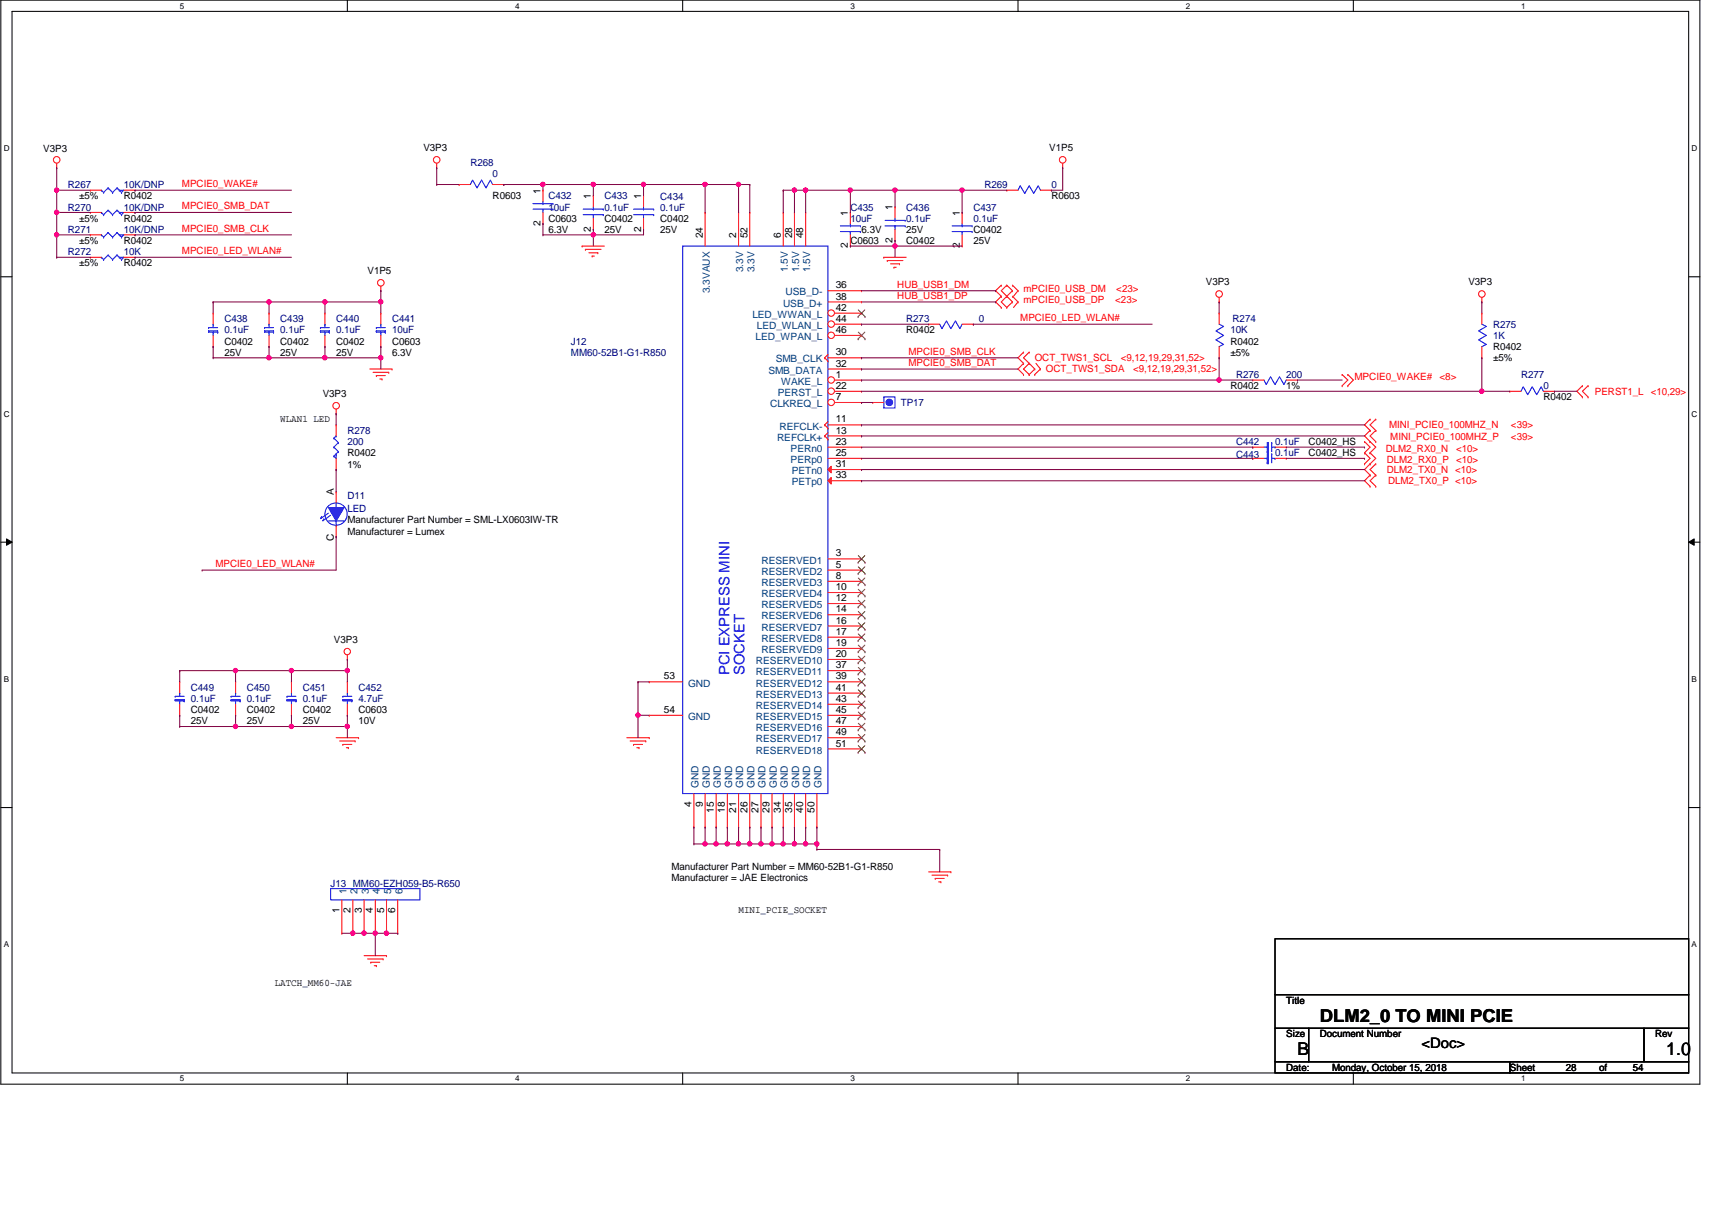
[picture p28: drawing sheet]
<svg xmlns="http://www.w3.org/2000/svg" width="420mm" height="297mm" viewBox="0 0 420 297" stroke-linecap="round" stroke-linejoin="round" font-family="sans-serif">
<defs><g id="words">
<g font-size="4.4">
<text x="323.9" y="251">DLM2_0 TO MINI PCIE</text>
<text x="318.4" y="259.1">B</text>
<text x="408.9" y="259.1">1.0</text>
</g>
<g font-size="3.6" fill="#00f">
<text x="179.1" y="165.7" transform="rotate(-90 179.1 165.7)">PCI EXPRESS MINI</text>
<text x="182.7" y="165.7" transform="rotate(-90 182.7 165.7)">SOCKET</text>
</g>
<text font-size="3.6" x="348.9" y="257.3">&lt;Doc&gt;</text>
<g font-size="2.5">
<text x="10.6" y="37.4">V3P3</text>
<text x="103.9" y="37.1">V3P3</text>
<text x="257.5" y="37.1">V1P5</text>
<text x="132.7" y="47.5" transform="rotate(-90 132.7 47.5)">1</text>
<text x="19.4" y="48.9">±5%</text>
<text x="30.4" y="48.9">R0402</text>
<text x="120.9" y="48.9">R0603</text>
<text x="145" y="48.9" transform="rotate(-90 145 48.9)">1</text>
<text x="157.3" y="48.9" transform="rotate(-90 157.3 48.9)">1</text>
<text x="208.1" y="53" transform="rotate(-90 208.1 53)">1</text>
<text x="219.1" y="51.6" transform="rotate(-90 219.1 51.6)">1</text>
<text x="235.5" y="53" transform="rotate(-90 235.5 53)">1</text>
<text x="258.1" y="48.9">R0603</text>
<text x="19.4" y="59.9">±5%</text>
<text x="19.4" y="54.4">±5%</text>
<text x="30.4" y="59.9">R0402</text>
<text x="30.4" y="54.4">R0402</text>
<text x="132.7" y="55.5" transform="rotate(-90 132.7 55.5)">2</text>
<text x="134.6" y="57.1">6.3V</text>
<text x="134.6" y="54.4">C0603</text>
<text x="145" y="56.9" transform="rotate(-90 145 56.9)">2</text>
<text x="148.3" y="57.1">25V</text>
<text x="148.3" y="54.4">C0402</text>
<text x="157.3" y="56.9" transform="rotate(-90 157.3 56.9)">2</text>
<text x="162" y="57.1">25V</text>
<text x="162" y="54.4">C0402</text>
<text x="172.5" y="58.5" transform="rotate(-90 172.5 58.5)">24</text>
<text x="180.7" y="58.5" transform="rotate(-90 180.7 58.5)">2</text>
<text x="183.4" y="58.5" transform="rotate(-90 183.4 58.5)">52</text>
<text x="191.6" y="58.5" transform="rotate(-90 191.6 58.5)">6</text>
<text x="194.4" y="58.5" transform="rotate(-90 194.4 58.5)">28</text>
<text x="197.1" y="58.5" transform="rotate(-90 197.1 58.5)">48</text>
<text x="208.7" y="59.9">C0603</text>
<text x="211.4" y="57.1">6.3V</text>
<text x="219.1" y="59.6" transform="rotate(-90 219.1 59.6)">2</text>
<text x="222.4" y="57.1">25V</text>
<text x="222.4" y="59.9">C0402</text>
<text x="238.9" y="59.9">25V</text>
<text x="238.9" y="57.1">C0402</text>
<text x="19.4" y="65.4">±5%</text>
<text x="30.4" y="65.4">R0402</text>
<text x="208.1" y="61" transform="rotate(-90 208.1 61)">2</text>
<text x="235.5" y="61" transform="rotate(-90 235.5 61)">2</text>
<text x="90.2" y="67.3">V1P5</text>
<text x="205.1" y="70.8">36</text>
<text x="295.9" y="70.1">V3P3</text>
<text x="360.4" y="70.1">V3P3</text>
<text x="205.1" y="73.5">38</text>
<text x="205.1" y="76.3">42</text>
<text x="205.1" y="79">44</text>
<text x="205.1" y="81.7">46</text>
<text x="222.4" y="81.8">R0402</text>
<text x="55.1" y="87.3">25V</text>
<text x="55.1" y="84.6">C0402</text>
<text x="68.8" y="87.3">25V</text>
<text x="68.8" y="84.6">C0402</text>
<text x="82.5" y="87.3">25V</text>
<text x="82.5" y="84.6">C0402</text>
<text x="96.2" y="87.3">6.3V</text>
<text x="96.2" y="84.6">C0603</text>
<text x="205.1" y="87.2">30</text>
<text x="302" y="84.6">R0402</text>
<text x="302" y="87.3">±5%</text>
<text x="366.4" y="86">R0402</text>
<text x="366.4" y="88.7">±5%</text>
<text x="205.1" y="90">32</text>
<text x="205.1" y="92.7">1</text>
<text x="205.1" y="95.5">22</text>
<text x="302" y="95.5">R0402</text>
<text x="315.7" y="95.5">1%</text>
<text x="79.2" y="97.5">V3P3</text>
<text x="205.1" y="98.2">7</text>
<text x="378.8" y="98.3">R0402</text>
<text x="68.8" y="103.5">WLAN1 LED</text>
<text x="205.1" y="103.7">11</text>
<text x="205.1" y="106.4">13</text>
<text x="85.2" y="112">R0402</text>
<text x="205.1" y="109.2">23</text>
<text x="205.1" y="111.9">25</text>
<text x="321.2" y="112">C0402_HS</text>
<text x="321.2" y="109.3">C0402_HS</text>
<text x="85.2" y="114.8">1%</text>
<text x="205.1" y="114.7">31</text>
<text x="205.1" y="117.4">33</text>
<text x="81.9" y="121.6" transform="rotate(-90 81.9 121.6)">A</text>
<text x="85.2" y="131.2">Manufacturer = Lumex</text>
<text x="85.2" y="128.5">Manufacturer Part Number = SML-LX0603IW-TR</text>
<text x="81.9" y="132.7" transform="rotate(-90 81.9 132.7)">C</text>
<text x="205.1" y="136.6">3</text>
<text x="205.1" y="139.4">5</text>
<text x="205.1" y="142.1">8</text>
<text x="205.1" y="144.9">10</text>
<text x="205.1" y="147.6">12</text>
<text x="205.1" y="153.1">16</text>
<text x="205.1" y="155.8">17</text>
<text x="205.1" y="150.3">14</text>
<text x="81.9" y="157.8">V3P3</text>
<text x="205.1" y="161.3">20</text>
<text x="205.1" y="158.6">19</text>
<text x="162.9" y="166.8">53</text>
<text x="205.1" y="164">37</text>
<text x="205.1" y="166.8">39</text>
<text x="205.1" y="172.3">43</text>
<text x="205.1" y="169.5">41</text>
<text x="46.9" y="177.8">25V</text>
<text x="46.9" y="175.1">C0402</text>
<text x="60.6" y="177.8">25V</text>
<text x="60.6" y="175.1">C0402</text>
<text x="74.3" y="177.8">25V</text>
<text x="74.3" y="175.1">C0402</text>
<text x="88" y="177.8">10V</text>
<text x="88" y="175.1">C0603</text>
<text x="162.9" y="175">54</text>
<text x="205.1" y="175">45</text>
<text x="205.1" y="177.8">47</text>
<text x="205.1" y="180.5">49</text>
<text x="205.1" y="183.3">51</text>
<text x="169.7" y="198.1" transform="rotate(-90 169.7 198.1)">4</text>
<text x="172.5" y="198.1" transform="rotate(-90 172.5 198.1)">9</text>
<text x="175.2" y="199.5" transform="rotate(-90 175.2 199.5)">15</text>
<text x="177.9" y="199.5" transform="rotate(-90 177.9 199.5)">18</text>
<text x="180.7" y="199.5" transform="rotate(-90 180.7 199.5)">21</text>
<text x="183.4" y="199.5" transform="rotate(-90 183.4 199.5)">26</text>
<text x="186.2" y="199.5" transform="rotate(-90 186.2 199.5)">27</text>
<text x="188.9" y="199.5" transform="rotate(-90 188.9 199.5)">29</text>
<text x="191.6" y="199.5" transform="rotate(-90 191.6 199.5)">34</text>
<text x="194.4" y="199.5" transform="rotate(-90 194.4 199.5)">35</text>
<text x="197.1" y="199.5" transform="rotate(-90 197.1 199.5)">40</text>
<text x="199.9" y="199.5" transform="rotate(-90 199.9 199.5)">50</text>
<text x="164.8" y="213.5">Manufacturer Part Number = MM60-52B1-G1-R850</text>
<text x="164.8" y="216.3">Manufacturer = JAE Electronics</text>
<text x="83.3" y="224.2" transform="rotate(-90 83.3 224.2)">1</text>
<text x="86" y="224.2" transform="rotate(-90 86 224.2)">2</text>
<text x="88.8" y="224.2" transform="rotate(-90 88.8 224.2)">3</text>
<text x="91.5" y="224.2" transform="rotate(-90 91.5 224.2)">4</text>
<text x="94.3" y="224.2" transform="rotate(-90 94.3 224.2)">5</text>
<text x="97" y="224.2" transform="rotate(-90 97 224.2)">6</text>
<text x="181.3" y="224.2">MINI_PCIE_SOCKET</text>
<text x="67.4" y="242">LATCH_MM60-JAE</text>
<text x="315.7" y="246.4">Title</text>
<text x="315.7" y="254.7">Size</text>
<text x="323.9" y="254.7">Document Number</text>
<text x="406.2" y="254.7">Rev</text>
<text x="315.7" y="262.9">Date:</text>
<text x="326.9" y="262.9">Monday, October 15, 2018</text>
<text x="370.5" y="262.9">Sheet</text>
<text x="384.2" y="262.9">28</text>
<text x="392.5" y="262.9">of</text>
<text x="400.7" y="262.9">54</text>
</g>
<g font-size="2.5" fill="#000080">
<text x="115.4" y="40.7">R268</text>
<text x="16.7" y="46.2">R267</text>
<text x="30.4" y="46.2">10K/DNP</text>
<text x="120.9" y="43.4">0</text>
<text x="241.6" y="46.2">R269</text>
<text x="258.1" y="46.2">0</text>
<text x="16.7" y="51.7">R270</text>
<text x="30.4" y="51.7">10K/DNP</text>
<text x="134.6" y="48.9">C432</text>
<text x="134.6" y="51.7">10uF</text>
<text x="148.3" y="48.9">C433</text>
<text x="148.3" y="51.7">0.1uF</text>
<text x="162" y="49.2">C434</text>
<text x="162" y="51.7">0.1uF</text>
<text x="208.7" y="51.7">C435</text>
<text x="222.4" y="51.7">C436</text>
<text x="238.9" y="51.7">C437</text>
<text x="16.7" y="57.1">R271</text>
<text x="30.4" y="57.1">10K/DNP</text>
<text x="208.7" y="54.4">10uF</text>
<text x="222.4" y="54.4">0.1uF</text>
<text x="238.9" y="54.4">0.1uF</text>
<text x="16.7" y="62.7">R272</text>
<text x="30.4" y="62.7">10K</text>
<text x="55.1" y="79.1">C438</text>
<text x="55.1" y="81.8">0.1uF</text>
<text x="68.8" y="79.1">C439</text>
<text x="68.8" y="81.8">0.1uF</text>
<text x="82.5" y="79.1">C440</text>
<text x="82.5" y="81.8">0.1uF</text>
<text x="96.2" y="79.1">C441</text>
<text x="96.2" y="81.8">10uF</text>
<text x="222.4" y="79.1">R273</text>
<text x="240.2" y="79.1">0</text>
<text x="302" y="81.8">10K</text>
<text x="302.5" y="79.1">R274</text>
<text x="366.4" y="80.5">R275</text>
<text x="366.4" y="83.2">1K</text>
<text x="140.1" y="84.6">J12</text>
<text x="140.1" y="87.3">MM60-52B1-G1-R850</text>
<text x="303.3" y="92.8">R276</text>
<text x="315.7" y="92.8">200</text>
<text x="373.3" y="92.8">R277</text>
<text x="378.8" y="95.5">0</text>
<text x="221.1" y="99.7">TP17</text>
<text x="85.2" y="106.6">R278</text>
<text x="85.2" y="109.3">200</text>
<text x="303.3" y="112.3">C443</text>
<text x="303.3" y="109.3">C442</text>
<text x="312.9" y="109.3">0.1uF</text>
<text x="312.9" y="112">0.1uF</text>
<text x="85.2" y="122.4">D11</text>
<text x="85.2" y="125.7">LED</text>
<text x="46.9" y="169.6">C449</text>
<text x="46.9" y="172.4">0.1uF</text>
<text x="60.6" y="169.6">C450</text>
<text x="60.6" y="172.4">0.1uF</text>
<text x="74.3" y="169.6">C451</text>
<text x="74.3" y="172.4">0.1uF</text>
<text x="88" y="169.6">C452</text>
<text x="88" y="172.4">4.7uF</text>
<text x="81.1" y="217.6">J13 MM60-EZH059-B5-R650</text>
</g>
<g font-size="2.5" fill="#f00">
<text x="44.7" y="45.9">MPCIE0_WAKE#</text>
<text x="44.7" y="51.4">MPCIE0_SMB_DAT</text>
<text x="44.7" y="56.9">MPCIE0_SMB_CLK</text>
<text x="44.7" y="62.4">MPCIE0_LED_WLAN#</text>
<text x="220.2" y="70.6">HUB_USB1_DM</text>
<text x="251.2" y="71.7">mPCIE0_USB_DM</text>
<text x="274" y="71.7">&lt;23&gt;</text>
<text x="220.2" y="73.4">HUB_USB1_DP</text>
<text x="251.2" y="74.4">mPCIE0_USB_DP</text>
<text x="273.7" y="74.4">&lt;23&gt;</text>
<text x="250.4" y="78.8">MPCIE0_LED_WLAN#</text>
<text x="223" y="89.8">MPCIE0_SMB_DAT</text>
<text x="223" y="87.1">MPCIE0_SMB_CLK</text>
<text x="253.9" y="88.7">OCT_TWS1_SCL</text>
<text x="275.1" y="88.7">&lt;9,12,19,29,31,52&gt;</text>
<text x="256.7" y="91.4">OCT_TWS1_SDA</text>
<text x="278.1" y="91.4">&lt;9,12,19,29,31,52&gt;</text>
<text x="332.4" y="93.4">MPCIE0_WAKE# &lt;8&gt;</text>
<text x="391.4" y="96.9">PERST1_L &lt;10,29&gt;</text>
<text x="340.9" y="105.2">MINI_PCIE0_100MHZ_N</text>
<text x="341.2" y="107.9">MINI_PCIE0_100MHZ_P</text>
<text x="370.8" y="105.2">&lt;39&gt;</text>
<text x="370.8" y="107.9">&lt;39&gt;</text>
<text x="340.1" y="110.9">DLM2_RX0_N</text>
<text x="340.3" y="113.7">DLM2_RX0_P</text>
<text x="357.4" y="113.7">&lt;10&gt;</text>
<text x="357.4" y="110.9">&lt;10&gt;</text>
<text x="340.3" y="116.1">DLM2_TX0_N &lt;10&gt;</text>
<text x="340.6" y="118.9">DLM2_TX0_P &lt;10&gt;</text>
<text x="52.9" y="139.2">MPCIE0_LED_WLAN#</text>
</g>
<g font-size="2.5" fill="#004080">
<text x="182.4" y="66.9" transform="rotate(-90 182.4 66.9)">3.3V</text>
<text x="185.2" y="66.9" transform="rotate(-90 185.2 66.9)">3.3V</text>
<text x="193.4" y="66.9" transform="rotate(-90 193.4 66.9)">1.5V</text>
<text x="196.1" y="66.9" transform="rotate(-90 196.1 66.9)">1.5V</text>
<text x="198.9" y="66.9" transform="rotate(-90 198.9 66.9)">1.5V</text>
<text x="174.2" y="72" transform="rotate(-90 174.2 72)">3.3VAUX</text>
<text x="192.2" y="75.3">USB_D+</text>
<text x="192.8" y="72.5">USB_D-</text>
<text x="184.6" y="78">LED_WWAN_L</text>
<text x="185.5" y="83.5">LED_WPAN_L</text>
<text x="185.7" y="80.7">LED_WLAN_L</text>
<text x="190.4" y="89">SMB_CLK</text>
<text x="188.6" y="91.7">SMB_DATA</text>
<text x="191.7" y="94.4">WAKE_L</text>
<text x="189" y="99.9">CLKREQ_L</text>
<text x="190.9" y="97.2">PERST_L</text>
<text x="191.3" y="105.5">REFCLK-</text>
<text x="190.7" y="108.2">REFCLK+</text>
<text x="194" y="110.9">PERn0</text>
<text x="194" y="113.7">PERp0</text>
<text x="194.3" y="116.4">PETn0</text>
<text x="194.3" y="119.2">PETp0</text>
<text x="186.9" y="138.3">RESERVED1</text>
<text x="186.9" y="141.1">RESERVED2</text>
<text x="186.9" y="143.8">RESERVED3</text>
<text x="186.9" y="146.6">RESERVED4</text>
<text x="186.9" y="149.3">RESERVED5</text>
<text x="186.9" y="154.8">RESERVED7</text>
<text x="186.9" y="152.1">RESERVED6</text>
<text x="186.9" y="157.6">RESERVED8</text>
<text x="186.9" y="160.3">RESERVED9</text>
<text x="185.5" y="163">RESERVED10</text>
<text x="185.5" y="165.8">RESERVED11</text>
<text x="168.9" y="168.5">GND</text>
<text x="185.5" y="168.5">RESERVED12</text>
<text x="185.5" y="171.3">RESERVED13</text>
<text x="168.9" y="176.7">GND</text>
<text x="185.5" y="174">RESERVED14</text>
<text x="185.5" y="176.7">RESERVED15</text>
<text x="185.5" y="179.5">RESERVED16</text>
<text x="185.5" y="182.2">RESERVED17</text>
<text x="185.5" y="185">RESERVED18</text>
<text x="171.4" y="193.5" transform="rotate(-90 171.4 193.5)">GND</text>
<text x="174.2" y="193.5" transform="rotate(-90 174.2 193.5)">GND</text>
<text x="176.9" y="193.5" transform="rotate(-90 176.9 193.5)">GND</text>
<text x="179.7" y="193.5" transform="rotate(-90 179.7 193.5)">GND</text>
<text x="182.4" y="193.5" transform="rotate(-90 182.4 193.5)">GND</text>
<text x="185.2" y="193.5" transform="rotate(-90 185.2 193.5)">GND</text>
<text x="187.9" y="193.5" transform="rotate(-90 187.9 193.5)">GND</text>
<text x="190.6" y="193.5" transform="rotate(-90 190.6 193.5)">GND</text>
<text x="193.4" y="193.5" transform="rotate(-90 193.4 193.5)">GND</text>
<text x="196.1" y="193.5" transform="rotate(-90 196.1 193.5)">GND</text>
<text x="198.9" y="193.5" transform="rotate(-90 198.9 193.5)">GND</text>
<text x="201.6" y="193.5" transform="rotate(-90 201.6 193.5)">GND</text>
<text x="85" y="219.5" transform="rotate(-90 85 219.5)">1</text>
<text x="87.7" y="219.5" transform="rotate(-90 87.7 219.5)">2</text>
<text x="90.5" y="219.5" transform="rotate(-90 90.5 219.5)">3</text>
<text x="93.2" y="219.5" transform="rotate(-90 93.2 219.5)">4</text>
<text x="96" y="219.5" transform="rotate(-90 96 219.5)">5</text>
<text x="98.8" y="219.5" transform="rotate(-90 98.8 219.5)">6</text>
</g>
<g font-size="2">
<text x="44.1" y="2.1">5</text>
<text x="126.4" y="2.1">4</text>
<text x="208.7" y="2.1">3</text>
<text x="291" y="2.1">2</text>
<text x="373.3" y="2.1">1</text>
<text x=".9" y="37.1">D</text>
<text x="415.2" y="37.1">D</text>
<text x=".9" y="102.3">C</text>
<text x="415.2" y="102.3">C</text>
<text x=".9" y="167.4">B</text>
<text x="415.2" y="167.4">B</text>
<text x=".9" y="232.6">A</text>
<text x="415.2" y="232.6">A</text>
<text x="44.1" y="265.5">5</text>
<text x="126.4" y="265.5">4</text>
<text x="208.7" y="265.5">3</text>
<text x="291" y="265.5">2</text>
<text x="373.3" y="265.5">1</text>
</g>
</g></defs>
<path d="M.2 0h417v266.1h-417zM3 2.8h411.4v260.6h-411.4z" fill="none" stroke="#000" stroke-width=".25"/>
<g fill="#fff">
<path d="M44.1 .3h1.1v2.2h-1.1z"/>
<path d="M44.1 263.7h1.1v2.2h-1.1z"/>
</g>
<path d="M85.2 0v2.8M85.2 263.4v2.7" fill="none" stroke="#000" stroke-width=".25"/>
<g fill="#fff">
<path d="M126.4 .3h1.1v2.2h-1.1z"/>
<path d="M126.4 263.7h1.1v2.2h-1.1z"/>
</g>
<path d="M167.5 0v2.8M167.5 263.4v2.7" fill="none" stroke="#000" stroke-width=".25"/>
<g fill="#fff">
<path d="M208.7 .3h1.1v2.2h-1.1z"/>
<path d="M208.7 263.7h1.1v2.2h-1.1z"/>
</g>
<path d="M249.8 0v2.8M249.8 263.4v2.7" fill="none" stroke="#000" stroke-width=".25"/>
<g fill="#fff">
<path d="M291 .3h1.1v2.2h-1.1z"/>
<path d="M291 263.7h1.1v2.2h-1.1z"/>
</g>
<path d="M332.1 0v2.8M332.1 263.4v2.7" fill="none" stroke="#000" stroke-width=".25"/>
<g fill="#fff">
<path d="M373.3 .3h1.1v2.2h-1.1z"/>
<path d="M373.3 263.7h1.1v2.2h-1.1z"/>
<path d="M.9 35.3h1.4v2.2h-1.4z"/>
<path d="M415.2 35.3h1.3v2.2h-1.3z"/>
<path d="M.9 100.5h1.4v2.2h-1.4z"/>
<path d="M415.2 100.5h1.3v2.2h-1.3z"/>
</g>
<path d="M.2 67.9h2.8M414.4 67.9h2.8" fill="none" stroke="#000" stroke-width=".25"/>
<g fill="#fff">
<path d="M.9 165.7h1.3v2.2h-1.3z"/>
<path d="M415.2 165.7h1.3v2.2h-1.3z"/>
</g>
<path d="M.2 133.1h2.8M1.6 132.3l1.4 .8-1.4 .8zM414.4 133.1l1.4-.8v1.6zM414.4 133.1h2.8" fill="none" stroke="#000" stroke-width=".25"/>
<path d="M1.6 132.3l1.4 .8-1.4 .8zM414.4 133.1l1.4-.8v1.6z" fill="#000"/>
<g fill="#fff">
<path d="M.9 230.8h1.3v2.2h-1.3z"/>
<path d="M415.2 230.8h1.3v2.2h-1.3z"/>
</g>
<path d="M.2 198.2h2.8M414.4 198.2h2.8M312.9 230.5h101.5v13.7h-101.5zM312.9 244.2h101.5v8.2h-101.5zM312.9 252.4h8.3v8.2h-8.3zM321.2 252.4h82.3v8.2h-82.3zM403.5 252.4h10.9v8.2h-10.9zM312.9 260.6h57.6v2.8h-57.6zM370.5 260.6h43.9v2.8h-43.9z" fill="none" stroke="#000" stroke-width=".25"/>
<g fill="none" stroke="#f00" stroke-width=".25">
<path d="M13.9 41.2h.1M13.9 40.1v1.1M22.2 57.7h.1M22.2 46.7h.1M22.2 46.7h2.7M22.2 57.7h2.7M30.4 46.7h2.7M30.4 57.7h2.7M33.1 57.7h.1M33.1 46.7h.1M107.2 41.2h.1M107.2 40.1v1.1"/>
<path d="M157.9 48h.1M157.9 56.3h.1M157.9 48v2.8M157.9 53.6v2.7M208.7 52.2h.1M208.7 52.2v2.7M208.7 57.7v2.7M236.1 52.2h.1M236.1 52.2v2.7M236.1 57.7v2.7M247.1 46.7h.1M247.1 46.7h2.7"/>
<path d="M255.3 46.7h2.8M258.1 46.7h.1M260.8 41.2h.1M260.8 40.1v1.1M79.7 76.9h.1M79.7 76.9v2.7M93.5 71.4h.1M93.5 76.9h.1M93.5 70.3v1.1M93.5 76.9v2.7M142.9 60.4h.1M142.9 60.4h5.4"/>
<path d="M143.7 61.2h.1M143.7 61.2h3.8M144.5 62.1h2.2M145.3 62.9h.1M145.3 62.9h.6M146.7 62.1h.1M208.7 60.4h.1M216.9 63.2h.1M216.9 63.2h5.5M217.8 64h.1M217.8 64h3.8M218.6 64.8h2.2"/>
<path d="M219.4 65.6h.1M219.4 65.6h.6M220.8 64.8h.1M236.1 60.4h.1M245.7 75.5h.1M245.7 72.7h.1M245.7 70h.1M245.7 72.7l-1.4 1.4 1.4 1.4M245.7 70l-1.4 1.4 1.4 1.3M247.1 72.7h.1M247.1 75.5h.1M247.1 70h.1"/>
<path d="M247.1 72.7l-1.4 1.4 1.4 1.4M247.1 70l-1.4 1.4 2.8 2.7M247.1 70l1.4 1.4M248.5 74.1h.1M248.5 72.7h.1M248.5 71.4h.1M248.5 70h.1M248.5 74.1l-1.4 1.4M248.5 72.7l1.3 1.4M248.5 71.4l-1.4 1.3M248.5 70l1.3 1.4M249.8 74.1h.1"/>
<path d="M249.8 71.4h.1M249.8 74.1l-1.1 1.4M249.8 71.4l-1.1 1.3M299.2 74.1h.1M299.2 73v1.1M363.7 74.1h.1M363.7 73v1.1M79.7 85.1h.1M79.7 82.3v2.8M90.8 90.6h5.4M91.6 91.4h3.8M92.4 92.2h.1"/>
<path d="M92.4 92.2h2.2M93.2 93h.6M93.5 85.1h.1M93.5 82.3v2.8M93.8 93h.1M95.4 91.4h.1M96.2 90.6h.1M251.2 86.4h.1M251.2 89.2h.1M251.2 91.9h.1M251.2 86.4l-1.4 1.4 1.4 1.4M251.2 89.2l-1.4 1.4 1.4 1.3"/>
<path d="M252.6 89.2h.1M252.6 86.4h.1M252.6 91.9h.1M252.6 86.4l-1.4 1.4 1.4 1.4M252.6 89.2l-1.4 1.4 1.4 1.3M252.6 89.2l1.3 1.4M253.9 90.6h.1M253.9 91.9h.1M253.9 90.6l-1.3 1.3M254.2 89.2l1.1 1.4M255.3 90.6h.1M255.3 90.6l-1.4 1.3"/>
<path d="M329.4 94.7h.1M329.4 91.9h.1M329.4 91.9l1.4 1.4-1.4 1.4M330.8 94.7h.1M330.8 91.9h.1M330.8 91.9l1.3 1.4-1.3 1.4M388.4 97.5h.1M388.4 94.7h.1M388.4 94.7l-1.4 1.4 1.4 1.4M389.8 94.7h.1M389.8 97.5h.1M389.8 94.7l-1.4 1.4 1.4 1.4"/>
<path d="M82.5 101.6h.1M82.5 100.5v1.1M307.5 112.5h.1M307.5 109.8h.1M307.5 112.5h2.7M307.5 109.8h2.7M312.9 112.5h2.8M312.9 109.8h2.8M315.7 112.5h.1M315.7 109.8h.1M334.9 111.2h.1M334.9 113.9h.1"/>
<path d="M334.9 108.4h.1M334.9 111.2l1.3 1.3-1.3 1.4M334.9 108.4l1.3 1.4-1.3 1.4M336.2 105.7h.1M336.2 102.9h.1M336.2 108.4h.1M336.2 111.2h.1M336.2 113.9h.1M336.2 119.4h.1M336.2 116.6h.1M336.2 102.9l-1.3 1.4 1.3 1.4M336.2 105.7l-1.3 1.3 1.3 1.4"/>
<path d="M336.2 111.2l1.4 1.3-1.4 1.4M336.2 108.4l1.4 1.4-1.4 1.4M336.2 116.6l-1.3 1.4 1.3 1.4M336.2 113.9l-1.3 1.4 1.3 1.3M337.6 102.9h.1M337.6 105.7h.1M337.6 108.4h.1M337.6 116.6h.1M337.6 119.4h.1M337.6 113.9h.1M337.6 102.9l-1.4 1.4 1.4 1.4M337.6 105.7l-1.4 1.3 1.4 1.4"/>
<path d="M337.6 116.6l-1.4 1.4 1.4 1.4M337.6 113.9l-1.4 1.4 1.4 1.3M85.2 161.9h.1M85.2 160.8v1.1M82.5 181.1h5.5M83.3 181.9h3.9M84.1 182.8h.1M84.1 182.8h2.2M85 183.6h.5M85.5 183.6h.1M87.2 181.9h.1M88 181.1h.1"/>
<path d="M153.8 181.1h5.5M154.6 181.9h3.9M155.5 182.8h.1M155.5 182.8h2.2M156.3 183.6h.5M156.8 183.6h.1M158.5 181.9h.1M159.3 181.1h.1M227.9 214h5.5M228.7 214.8h3.9M229.5 215.6h.1M229.5 215.6h2.2"/>
<path d="M230.4 216.5h.5M230.9 216.5h.1M232.6 214.8h.1M233.4 214h.1M83.9 229.1h.1M83.9 220.9v8.2M86.6 229.1h.1M86.6 220.9v8.2M89.4 229.1h.1M89.4 234.6h5.5M89.4 220.9v8.2M90.2 235.4h3.8"/>
<path d="M91 236.2h.1M91 236.2h2.2M91.9 237.1h.5M92.1 229.1h.1M92.1 220.9v8.2M92.4 237.1h.1M94 235.4h.1M94.9 234.6h.1M94.9 229.1h.1M94.9 220.9v8.2M97.6 229.1h.1M97.6 220.9v8.2"/>
<circle cx="13.9" cy="39.2" r=".81"/>
<circle cx="107.2" cy="39.2" r=".81"/>
<circle cx="260.8" cy="39.2" r=".81"/>
<circle cx="93.5" cy="69.4" r=".81"/>
<circle cx="299.2" cy="72.2" r=".81"/>
<circle cx="363.7" cy="72.2" r=".81"/>
<circle cx="82.5" cy="99.6" r=".81"/>
<circle cx="85.2" cy="159.9" r=".78"/>
</g>
<g fill="none" stroke="#00f" stroke-width=".25">
<path d="M24.9 57.7h.1M24.9 46.7h.1M24.9 57.7l.5 .5M24.9 46.7l.5 .5M25.4 58.2h.1M25.4 47.2h.1M26.5 57.1h.1M26.5 46.1h.1M26.5 57.1l1.1 1.1M26.5 57.1l-1.1 1.1M26.5 46.1l1.1 1.1M26.5 46.1l-1.1 1.1"/>
<path d="M27.6 58.2h.1M27.6 47.2h.1M28.7 57.1h.1M28.7 46.1h.1M28.7 57.1l1.1 1.1M28.7 57.1l-1.1 1.1M28.7 46.1l1.1 1.1M28.7 46.1l-1.1 1.1M29.3 57.7h.1M29.3 46.7h.1M29.3 57.7h1.1l-.6 .5M29.3 46.7h1.1l-.6 .5"/>
<path d="M29.8 58.2h.1M29.8 47.2h.1M155.5 52.7h4.9M155.5 51.4h4.9M157.9 51.4h.1M157.9 52.7h.1M157.9 50.8v.6M157.9 52.7v.9M160.4 52.7h.1M160.4 51.4h.1M206.2 56.9h4.9M206.2 55.5h4.9"/>
<path d="M208.7 55.5h.1M208.7 56.9h.1M208.7 54.9v.6M208.7 56.9v.8M211.1 56.9h.1M211.1 55.5h.1M233.7 56.9h4.9M233.7 55.5h4.9M236.1 55.5h.1M236.1 56.9h.1M236.1 54.9v.6M236.1 56.9v.8"/>
<path d="M238.6 56.9h.1M238.6 55.5h.1M249.8 46.7l.6-1.1 1.1 1.9 1.1-1.9 1.1 1.9 1.1-1.9 .5 1.1M79.7 79.6h.1M79.7 79.6v.8M93.5 79.6h.1M93.5 79.6v.8M78.6 80.4h.1M78.6 81.2h.1M78.6 81.2v.3h2.2M78.6 80.4h2.2M78.6 81.2h2.2"/>
<path d="M79.7 81.5h.1M79.7 81.5v.8M80.8 81.5h.1M80.8 81.2h.1M80.8 81.2v.3M92.4 80.4h.1M92.4 81.2h.1M92.4 81.2v.3h2.2M92.4 80.4h2.2M92.4 81.2h2.2M93.5 81.5h.1M93.5 81.5v.8"/>
<path d="M94.6 81.5h.1M94.6 81.2h.1M94.6 81.2v.3M216.9 97.5h2.8v2.7h-2.8zM310.2 112.5h.8M310.2 109.8h.8M311 112.5h.1M311 113.6h.1M311 109.8h.1M311 110.9h.1M311 113.6h.3M311 110.9h.3"/>
<path d="M311.3 113.6h.1M311.3 111.4h.1M311.3 110.9h.1M311.3 108.7h.1M311.3 108.7h-.3v2.2M311.3 111.4h-.3v2.2M311.3 108.7v2.2M311.3 111.4v2.2M312.1 111.4h.1M312.1 108.7h.1M312.1 112.5h.8M312.1 108.7v2.2"/>
<path d="M312.1 111.4v2.2M312.1 109.8h.8M312.9 112.5h.1M312.9 109.8h.1M81.1 218.1h22v2.8h-22z"/>
</g>
<circle cx="218.3" cy="98.8" r=".8" fill="#00f"/>
<g fill="none" stroke="#00f" stroke-width=".25">
<path d="M115.4 45.3l.6-1.1 1.1 1.9 1.1-1.9 1.1 1.9 1-1.9 .6 1.1M167.5 60.4h35.7v134.4h-35.7zM84.1 170.9h.1M84.1 171.8h.1M84.1 171.8v.2h2.2M84.1 170.9h2.2M84.1 171.8h2.2M85.2 172h.1M85.2 170.1h.1M85.2 170.1v.8M85.2 172v.9M86.3 172h.1"/>
<path d="M86.3 171.8h.1M86.3 171.8v.2"/>
<circle cx="218.3" cy="98.8" r=".8"/>
</g>
<g fill="none" stroke="#f00" stroke-width=".25">
<path d="M112.7 45.3h.1M112.7 45.3h2.7M120.9 45.3h2.7M123.6 45.3h.1M173 52.2h.1M173 52.2v8.2M181.3 52.2h.1M181.3 52.2v8.2M184 52.2h.1M184 52.2v8.2M197.7 52.2h.1M197.7 52.2v8.2"/>
<path d="M203.2 71.4h8.2M203.2 74.1h8.2M211.4 71.4h.1M211.4 74.1h.1M214.2 98.8h.1M214.2 98.8h2.7M85.2 175.6h.1M85.2 167.4h.1M85.2 167.4v2.7M85.2 172.9v2.7"/>
</g>
<circle cx="204" cy="76.9" r=".8" fill="#fff"/>
<g fill="none" stroke="#f00" stroke-width=".25">
<path d="M204.8 76.9h6.6M211.4 76.9h.1M202.4 87.8h.1M202.4 87.8l.8 .8M203.2 88.6h.1M203.2 87l-.8 .8M203.2 87.8h8.2M203.2 90.6h8.2M211.4 87.8h.1M211.4 90.6h.1M203.2 161.9h8.2M203.2 164.6h8.2"/>
<path d="M203.2 167.4h8.2M211.4 161.9h.1M211.4 164.6h.1M211.4 167.4h.1"/>
<circle cx="204" cy="76.9" r=".8"/>
</g>
<g fill="none" stroke="#804000" stroke-width=".25">
<path d="M210.6 77.7h.1M210.6 76.1l1.7 1.6M212.2 76.1l-1.6 1.6M212.3 77.7h.1M210.6 162.7h.1M210.6 165.5h.1M210.6 168.2h.1M210.6 161.1l1.7 1.6M210.6 163.8l1.7 1.7M210.6 166.6l1.7 1.6M212.2 161.1l-1.6 1.6M212.2 163.8l-1.6 1.7"/>
<path d="M212.2 166.6l-1.6 1.6M212.3 162.7h.1M212.3 165.5h.1M212.3 168.2h.1"/>
</g>
<circle cx="204" cy="93.3" r=".8" fill="#fff"/>
<g fill="none" stroke="#f00" stroke-width=".25">
<path d="M204.8 93.3h6.6M211.4 93.3h.1"/>
<circle cx="204" cy="93.3" r=".8"/>
</g>
<circle cx="204" cy="96" r=".8" fill="#fff"/>
<g fill="none" stroke="#f00" stroke-width=".25">
<path d="M204.8 96.1h6.6M211.4 96.1h.1"/>
<circle cx="204" cy="96" r=".8"/>
</g>
<circle cx="204" cy="98.8" r=".8" fill="#fff"/>
<g fill="none" stroke="#f00" stroke-width=".25">
<path d="M204.8 98.8h6.6M211.4 98.8h.1"/>
<circle cx="204" cy="98.8" r=".8"/>
</g>
<circle cx="204" cy="79.6" r=".8" fill="#fff"/>
<g fill="none" stroke="#f00" stroke-width=".25">
<path d="M204.8 79.6h6.6M211.4 79.6h.1M202.4 104.3h.1M202.4 107h.1M202.4 104.3l.8 .8M202.4 107l.8 .8M203.2 105.1h.1M203.2 107.8h.1M203.2 103.5l-.8 .8M203.2 104.3h8.2M203.2 106.2l-.8 .8M203.2 107h8.2"/>
<path d="M203.2 109.8h8.2M203.2 112.5h8.2M211.4 104.3h.1M211.4 107h.1M211.4 109.8h.1M211.4 112.5h.1"/>
<circle cx="204" cy="79.6" r=".8"/>
</g>
<path d="M203.2 115.3l.8-.8v1.6z" fill="#f00"/>
<path d="M203.2 115.3l.8-.8v1.6zM203.2 115.3h8.2M211.4 115.3h.1" fill="none" stroke="#f00" stroke-width=".25"/>
<path d="M203.2 118l.8-.8v1.6z" fill="#f00"/>
<g fill="none" stroke="#f00" stroke-width=".25">
<path d="M192.2 52.2h.1M192.2 52.2v8.2M195 52.2h.1M195 52.2v8.2M203.2 118l.8-.8v1.6zM203.2 118h8.2M211.4 118h.1M203.2 137.2h8.2M203.2 140h8.2M211.4 137.2h.1M211.4 140h.1M203.2 153.7h8.2"/>
<path d="M203.2 156.4h8.2M203.2 159.2h8.2M203.2 145.5h8.2M203.2 148.2h8.2M203.2 150.9h8.2M203.2 142.7h8.2M211.4 153.7h.1M211.4 156.4h.1M211.4 159.2h.1M211.4 145.5h.1M211.4 148.2h.1M211.4 150.9h.1"/>
<path d="M211.4 142.7h.1M203.2 172.9h8.2M203.2 175.6h8.2M203.2 178.4h8.2M203.2 170.1h8.2M211.4 172.9h.1M211.4 175.6h.1M211.4 178.4h.1M211.4 170.1h.1M170.3 194.8v8.2M173 194.8v8.2M175.8 194.8v8.2"/>
<path d="M178.5 194.8v8.2M181.3 194.8v8.2M184 194.8v8.2M186.8 194.8v8.2M189.5 194.8v8.2M192.2 194.8v8.2M195 194.8v8.2M197.7 194.8v8.2M200.5 194.8v8.2M203.2 181.1h8.2M203.2 183.9h8.2M211.4 181.1h.1"/>
<path d="M211.4 183.9h.1M170.3 203h.1M173 203h.1M175.8 203h.1M178.5 203h.1M181.3 203h.1M184 203h.1M186.8 203h.1M189.5 203h.1M192.2 203h.1M195 203h.1M197.7 203h.1"/>
<path d="M200.5 203h.1"/>
</g>
<g fill="none" stroke="#804000" stroke-width=".25">
<path d="M210.6 138h.1M210.6 136.4l1.7 1.6M210.6 139.1l1.7 1.7M212.2 136.4l-1.6 1.6M212.2 139.1l-1.6 1.7M212.3 138h.1M210.6 154.5h.1M210.6 157.3h.1M210.6 146.3h.1M210.6 149h.1M210.6 151.8h.1M210.6 140.8h.1"/>
<path d="M210.6 143.6h.1M210.6 152.9l1.7 1.6M210.6 155.6l1.7 1.7M210.6 158.4l1.7 1.6M210.6 144.7l1.7 1.6M210.6 147.4l1.7 1.6M210.6 150.1l1.7 1.7M210.6 141.9l1.7 1.7M212.2 152.9l-1.6 1.6M212.2 155.6l-1.6 1.7M212.2 158.4l-1.6 1.6M212.2 144.7l-1.6 1.6"/>
<path d="M212.2 147.4l-1.6 1.6M212.2 150.1l-1.6 1.7M212.2 141.9l-1.6 1.7M212.3 154.5h.1M212.3 157.3h.1M212.3 146.3h.1M212.3 149h.1M212.3 151.8h.1M212.3 140.8h.1M212.3 143.6h.1M210.6 160h.1M210.6 173.7h.1"/>
<path d="M210.6 176.4h.1M210.6 179.2h.1M210.6 171h.1M210.6 172.1l1.7 1.6M210.6 174.8l1.7 1.6M210.6 177.5l1.7 1.7M210.6 169.3l1.7 1.7M212.2 172.1l-1.6 1.6M212.2 174.8l-1.6 1.6M212.2 177.5l-1.6 1.7M212.2 169.3l-1.6 1.7M212.3 160h.1"/>
<path d="M212.3 173.7h.1M212.3 176.4h.1M212.3 179.2h.1M212.3 171h.1M210.6 181.9h.1M210.6 184.7h.1M210.6 180.3l1.7 1.6M210.6 183l1.7 1.7M212.2 180.3l-1.6 1.6M212.2 183l-1.6 1.7M212.3 181.9h.1M212.3 184.7h.1"/>
</g>
<circle cx="204" cy="82.3" r=".8" fill="#fff"/>
<g fill="none" stroke="#f00" stroke-width=".25">
<path d="M22.2 52.2h.1M22.2 52.2h2.7M30.4 52.2h2.7M33.1 52.2h.1M133.3 46.7h.1M133.3 54.9h.1M133.3 46.7v2.7M133.3 52.2v2.7M145.6 48h.1M145.6 56.3h.1M145.6 48v2.8M145.6 53.6v2.7"/>
<path d="M219.7 50.8h.1M219.7 59h.1M219.7 50.8v2.8M219.7 56.3v2.7M22.2 63.2h.1M22.2 63.2h2.7M30.4 63.2h2.7M33.1 63.2h.1M52.3 76.9h.1M52.3 76.9v2.7M66 76.9h.1M66 76.9v2.7"/>
<path d="M227.9 79.6h.1M227.9 79.6h2.7M236.1 79.6h2.8M238.9 79.6h.1M299.2 76.9h.1M299.2 76.9v2.7M363.7 76.9h.1M363.7 76.9v2.7M52.3 85.1h.1M52.3 82.3v2.8M66 85.1h.1M66 82.3v2.8"/>
<path d="M204.8 82.3h6.6M211.4 82.3h.1M299.2 87.8h.1M299.2 85.1v2.7M307.5 93.3h.1M307.5 93.3h2.7M315.7 93.3h2.7M318.4 93.3h.1M363.7 87.8h.1M363.7 85.1v2.7M370.5 96.1h.1M370.5 96.1h2.8"/>
<path d="M378.8 96.1h2.7M381.5 96.1h.1M82.5 115.3h.1M82.5 104.3h.1M82.5 104.3v2.7M82.5 112.5v2.8M44.1 175.6h.1M44.1 167.4h.1M44.1 167.4v2.7M44.1 172.9v2.7M57.8 175.6h.1M57.8 167.4h.1"/>
<path d="M57.8 167.4v2.7M57.8 172.9v2.7M71.5 175.6h.1M71.5 167.4h.1M71.5 167.4v2.7M71.5 172.9v2.7M159.3 175.6h.1M159.3 167.4h.1M159.3 175.6h8.2M159.3 167.4h8.2"/>
<circle cx="204" cy="82.3" r=".8"/>
</g>
<path d="M210.6 83.2h.1M210.6 81.5l1.7 1.7M212.2 81.5l-1.6 1.7M212.3 83.2h.1" fill="none" stroke="#804000" stroke-width=".25"/>
<g fill="none" stroke="#00f" stroke-width=".25">
<path d="M24.9 52.2h.1M24.9 52.2l.5 .5M25.4 52.7h.1M26.5 51.6h.1M26.5 51.6l1.1 1.1M26.5 51.6l-1.1 1.1M27.6 52.7h.1M28.7 51.6h.1M28.7 51.6l1.1 1.1M28.7 51.6l-1.1 1.1M29.3 52.2h.1M29.3 52.2h1.1l-.6 .5"/>
<path d="M29.8 52.7h.1M130.8 51.4h4.9M130.8 50h4.9M133.3 50h.1M133.3 51.4h.1M133.3 49.4v.6M133.3 51.4v.8M135.7 51.4h.1M135.7 50h.1M143.1 52.7h5M143.1 51.4h5M145.6 51.4h.1"/>
<path d="M145.6 52.7h.1M145.6 50.8v.6M145.6 52.7v.9M148.1 52.7h.1M148.1 51.4h.1M217.2 55.5h5M217.2 54.1h5M219.7 54.1h.1M219.7 55.5h.1M219.7 53.6v.5M219.7 55.5v.8M222.2 55.5h.1"/>
<path d="M222.2 54.1h.1M24.9 63.2h.1M24.9 63.2l.5 .5M25.4 63.7h.1M26.5 62.6h.1M26.5 62.6l1.1 1.1M26.5 62.6l-1.1 1.1M27.6 63.7h.1M28.7 62.6h.1M28.7 62.6l1.1 1.1M28.7 62.6l-1.1 1.1M29.3 63.2h.1"/>
<path d="M29.3 63.2h1.1l-.6 .5M29.8 63.7h.1M52.3 79.6h.1M52.3 79.6v.8M66 79.6h.1M66 79.6v.8M230.6 79.6l.6 1.1 1.1-1.9 1.1 1.9 1.1-1.9 1.1 1.9 .5-1.1M299.2 79.6l1.1 .5-1.9 1.1 1.9 1.1-1.9 1.1 1.9 1.1-1.1 .6M363.7 79.6l1.1 .5-1.9 1.1 1.9 1.1-1.9 1.1 1.9 1.1-1.1 .6M51.2 80.4h.1M51.2 81.2h.1M51.2 81.2v.3h2.2"/>
<path d="M51.2 80.4h2.2M51.2 81.2h2.2M52.3 81.5h.1M52.3 81.5v.8M53.4 81.5h.1M53.4 81.2h.1M53.4 81.2v.3M64.9 80.4h.1M64.9 81.2h.1M64.9 81.2v.3h2.2M64.9 80.4h2.2M64.9 81.2h2.2"/>
<path d="M66 81.5h.1M66 81.5v.8M67.1 81.5h.1M67.1 81.2h.1M67.1 81.2v.3M310.2 93.3l.6 1.1 1-1.9 1.1 1.9 1.1-1.9 1.1 1.9 .6-1.1M373.3 96.1l.5-1.1 1.1 1.9 1.1-1.9 1.1 1.9 1.1-1.9 .6 1.1M81.9 112h.1M81.9 109.8h.1M81.9 107.6h.1M81.9 109.8l1.1 1.1M81.9 107.6l1.1 1.1"/>
<path d="M82.5 107h.1M82.5 111.4h.1M82.5 111.4v1.1l-.6-.5M82.5 107l-.6 .6M83 110.9h.1M83 108.7h.1M83 110.9l-1.1 1.1M83 108.7l-1.1 1.1M80.6 127.9h3.8M82.5 129h.1M82.5 123.5v5.5M84.4 127.9h.1"/>
<path d="M43 170.9h.1M43 171.8h.1M43 171.8v.2h2.2M43 170.9h2.2M43 171.8h2.2M44.1 172h.1M44.1 170.1h.1M44.1 170.1v.8M44.1 172v.9M45.2 172h.1M45.2 171.8h.1M45.2 171.8v.2"/>
<path d="M56.7 170.9h.1M56.7 171.8h.1M56.7 171.8v.2h2.2M56.7 170.9h2.2M56.7 171.8h2.2M57.8 172h.1M57.8 170.1h.1M57.8 170.1v.8M57.8 172v.9M58.9 172h.1M58.9 171.8h.1M58.9 171.8v.2"/>
<path d="M70.4 170.9h.1M70.4 171.8h.1M70.4 171.8v.2h2.2M70.4 170.9h2.2M70.4 171.8h2.2M71.5 172h.1M71.5 170.1h.1M71.5 170.1v.8M71.5 172v.9M72.6 172h.1M72.6 171.8h.1M72.6 171.8v.2"/>
<circle cx="82.5" cy="126.2" r="2.74"/>
</g>
<path d="M80.6 124.6h3.8l-1.9 3.3z" fill="#00f"/>
<path d="M80.6 124.6h3.8l-1.9 3.3zM80.6 126l-2 1.3 .3-.5M81.1 126.5l-1.9 1.4 .3-.6" fill="none" stroke="#00f" stroke-width=".25"/>
<path d="M82.5 120.7h.1M82.5 131.7h.1M82.5 120.7v2.8M82.5 129v2.7" fill="none" stroke="#f00" stroke-width=".25"/>
<path d="M79.7 74.1h.1M79.7 74.1h13.8M93.5 74.1h.1M93.5 74.1v2.8" fill="none" stroke="#800040" stroke-width=".25"/>
<circle cx="79.7" cy="74.1" r=".54" fill="#f0f"/>
<circle cx="79.7" cy="74.1" r=".54" fill="none" stroke="#f0f" stroke-width=".25"/>
<path d="M93.5 85.1h.1M93.5 85.1v2.7" fill="none" stroke="#800040" stroke-width=".25"/>
<circle cx="93.4" cy="87.8" r=".54" fill="#f0f"/>
<circle cx="93.4" cy="87.8" r=".54" fill="none" stroke="#f0f" stroke-width=".25"/>
<path d="M52.3 74.1h.1M52.3 74.1h13.7M79.7 87.8h.1M79.7 87.8h13.8" fill="none" stroke="#800040" stroke-width=".25"/>
<circle cx="66" cy="74.1" r=".54" fill="#f0f"/>
<circle cx="66" cy="74.1" r=".54" fill="none" stroke="#f0f" stroke-width=".25"/>
<path d="M66 74.1h.1M66 74.1h13.7M52.3 85.1h.1M52.3 85.1v2.7M79.7 85.1h.1M79.7 85.1v2.7" fill="none" stroke="#800040" stroke-width=".25"/>
<circle cx="79.7" cy="87.8" r=".54" fill="#f0f"/>
<circle cx="79.7" cy="87.8" r=".54" fill="none" stroke="#f0f" stroke-width=".25"/>
<path d="M52.3 74.1h.1M52.3 74.1v2.8M66 74.1h.1M66 74.1v2.8M79.7 74.1h.1M79.7 74.1v2.8M52.3 87.8h.1M52.3 87.8h27.4M66 85.1h.1M66 87.8h.1M66 85.1v2.7" fill="none" stroke="#800040" stroke-width=".25"/>
<circle cx="66" cy="87.8" r=".54" fill="#f0f"/>
<circle cx="66" cy="87.8" r=".54" fill="none" stroke="#f0f" stroke-width=".25"/>
<path d="M93.5 71.4h.1M93.5 71.4v2.7M93.5 87.8h.1M93.5 87.8v2.8" fill="none" stroke="#800040" stroke-width=".25"/>
<circle cx="93.4" cy="74.1" r=".54" fill="#f0f"/>
<circle cx="93.4" cy="74.1" r=".54" fill="none" stroke="#f0f" stroke-width=".25"/>
<path d="M157.9 45.3h.1M157.9 45.3h15.1" fill="none" stroke="#800040" stroke-width=".25"/>
<circle cx="173" cy="45.3" r=".54" fill="#f0f"/>
<circle cx="173" cy="45.3" r=".54" fill="none" stroke="#f0f" stroke-width=".25"/>
<circle cx="157.9" cy="45.3" r=".54" fill="#f0f"/>
<circle cx="157.9" cy="45.3" r=".54" fill="none" stroke="#f0f" stroke-width=".25"/>
<path d="M133.3 54.9h.1M133.3 45.3h.1M133.3 57.7h.1M133.3 54.9v2.8M133.3 45.3h12.3M133.3 57.7h24.6M145.6 45.3h.1M145.6 56.3h.1M145.6 57.7h.1M145.6 45.3v2.7M145.6 56.3v4.1" fill="none" stroke="#800040" stroke-width=".25"/>
<circle cx="145.6" cy="57.6" r=".54" fill="#f0f"/>
<circle cx="145.6" cy="57.6" r=".54" fill="none" stroke="#f0f" stroke-width=".25"/>
<path d="M145.6 45.3h.1M145.6 45.3h12.3M157.9 45.3h.1M157.9 45.3v2.7" fill="none" stroke="#800040" stroke-width=".25"/>
<circle cx="145.6" cy="45.3" r=".54" fill="#f0f"/>
<circle cx="145.6" cy="45.3" r=".54" fill="none" stroke="#f0f" stroke-width=".25"/>
<path d="M157.9 56.3h.1M157.9 56.3v1.4M211.4 96.1h152.3M363.7 96.1h.1M381.5 96.1h.1M381.5 96.1h5.5M170.3 203h.1M170.3 203v4.2M173 203h.1M173 203v4.2" fill="none" stroke="#800040" stroke-width=".25"/>
<circle cx="363.6" cy="96" r=".54" fill="#f0f"/>
<circle cx="363.6" cy="96" r=".54" fill="none" stroke="#f0f" stroke-width=".25"/>
<path d="M178.5 207.2h.1M181.3 207.2h.1M184 203h.1M184 203v4.2h-5.5M200.5 203h.1M200.5 203v4.2" fill="none" stroke="#800040" stroke-width=".25"/>
<circle cx="181.2" cy="207.2" r=".54" fill="#f0f"/>
<circle cx="181.2" cy="207.2" r=".54" fill="none" stroke="#f0f" stroke-width=".25"/>
<circle cx="178.5" cy="207.2" r=".54" fill="#f0f"/>
<circle cx="178.5" cy="207.2" r=".54" fill="none" stroke="#f0f" stroke-width=".25"/>
<path d="M175.8 207.2h.1M175.8 203h.1M175.8 203v4.2M178.5 203h.1M178.5 203v4.2h-2.7M181.3 203h.1M181.3 203v4.2M186.8 207.2h.1M186.8 207.2h5.4M189.5 203h.1M189.5 207.2h.1M189.5 203v4.2" fill="none" stroke="#800040" stroke-width=".25"/>
<circle cx="192.2" cy="207.2" r=".54" fill="#f0f"/>
<circle cx="192.2" cy="207.2" r=".54" fill="none" stroke="#f0f" stroke-width=".25"/>
<circle cx="189.4" cy="207.2" r=".54" fill="#f0f"/>
<circle cx="189.4" cy="207.2" r=".54" fill="none" stroke="#f0f" stroke-width=".25"/>
<path d="M192.2 203h.1M192.2 207.2h.1M192.2 203v4.2M195 203h.1M195 203v4.2h-2.8" fill="none" stroke="#800040" stroke-width=".25"/>
<circle cx="194.9" cy="207.2" r=".54" fill="#f0f"/>
<circle cx="194.9" cy="207.2" r=".54" fill="none" stroke="#f0f" stroke-width=".25"/>
<path d="M195 207.2h.1M195 207.2h2.7" fill="none" stroke="#800040" stroke-width=".25"/>
<circle cx="197.7" cy="207.2" r=".54" fill="#f0f"/>
<circle cx="197.7" cy="207.2" r=".54" fill="none" stroke="#f0f" stroke-width=".25"/>
<path d="M173 45.3h.1M173 45.3v6.9M181.3 45.3h.1M181.3 45.3v6.9M184 45.3h.1M184 45.3v6.9M363.7 74.1h.1M363.7 74.1v2.8M184 207.2h.1M184 207.2h2.8M197.7 203h.1M197.7 203v4.2" fill="none" stroke="#800040" stroke-width=".25"/>
<circle cx="186.7" cy="207.2" r=".54" fill="#f0f"/>
<circle cx="186.7" cy="207.2" r=".54" fill="none" stroke="#f0f" stroke-width=".25"/>
<circle cx="184" cy="207.2" r=".54" fill="#f0f"/>
<circle cx="184" cy="207.2" r=".54" fill="none" stroke="#f0f" stroke-width=".25"/>
<path d="M211.4 93.3h.1M211.4 93.3h87.8M186.8 203h.1M186.8 203v4.2" fill="none" stroke="#800040" stroke-width=".25"/>
<circle cx="299.2" cy="93.3" r=".54" fill="#f0f"/>
<circle cx="299.2" cy="93.3" r=".54" fill="none" stroke="#f0f" stroke-width=".25"/>
<g fill="none" stroke="#800040" stroke-width=".25">
<path d="M173 45.3h.1M173 45.3h11M181.3 45.3h.1M211.4 79.6h.1M211.4 79.6h16.5M238.9 79.6h.1M238.9 79.6h43.9M299.2 74.1h.1M299.2 74.1v2.8M299.2 87.8h.1M299.2 93.3h.1M299.2 87.8v5.5"/>
<path d="M299.2 93.3h8.3M363.7 87.8h.1M363.7 87.8v8.3M200.5 208.5h.1M200.5 208.5h30.1"/>
</g>
<circle cx="181.2" cy="45.3" r=".54" fill="#f0f"/>
<circle cx="181.2" cy="45.3" r=".54" fill="none" stroke="#f0f" stroke-width=".25"/>
<path d="M123.6 45.3h.1M123.6 45.3h9.7M318.4 93.3h.1M318.4 93.3h11" fill="none" stroke="#800040" stroke-width=".25"/>
<circle cx="133.2" cy="45.3" r=".54" fill="#f0f"/>
<circle cx="133.2" cy="45.3" r=".54" fill="none" stroke="#f0f" stroke-width=".25"/>
<path d="M133.3 45.3h.1M133.3 45.3v1.4M197.7 207.2h.1M197.7 207.2h2.8" fill="none" stroke="#800040" stroke-width=".25"/>
<circle cx="200.5" cy="207.2" r=".54" fill="#f0f"/>
<circle cx="200.5" cy="207.2" r=".54" fill="none" stroke="#f0f" stroke-width=".25"/>
<path d="M211.4 90.6h.1M211.4 87.8h.1M211.4 90.6h38.4M211.4 87.8h38.4M170.3 207.2h.1M170.3 207.2h5.5M173 207.2h.1" fill="none" stroke="#800040" stroke-width=".25"/>
<circle cx="175.7" cy="207.2" r=".54" fill="#f0f"/>
<circle cx="175.7" cy="207.2" r=".54" fill="none" stroke="#f0f" stroke-width=".25"/>
<circle cx="173" cy="207.2" r=".54" fill="#f0f"/>
<circle cx="173" cy="207.2" r=".54" fill="none" stroke="#f0f" stroke-width=".25"/>
<path d="M156.6 175.6h.1M156.6 167.4h.1M156.6 167.4v13.7" fill="none" stroke="#800040" stroke-width=".25"/>
<circle cx="156.6" cy="175.6" r=".54" fill="#f0f"/>
<circle cx="156.6" cy="175.6" r=".54" fill="none" stroke="#f0f" stroke-width=".25"/>
<path d="M13.9 52.2h.1M13.9 46.7h.1M13.9 52.2h8.3M13.9 46.7h8.3M33.1 46.7h.1M33.1 46.7h38.4" fill="none" stroke="#800040" stroke-width=".25"/>
<circle cx="13.9" cy="46.7" r=".54" fill="#f0f"/>
<circle cx="13.9" cy="46.7" r=".54" fill="none" stroke="#f0f" stroke-width=".25"/>
<path d="M13.9 41.2h.1M13.9 46.7h.1M13.9 52.2h.1M13.9 41.2v16.5M13.9 63.2h.1M13.9 63.2h8.3M33.1 63.2h.1M33.1 63.2h38.4" fill="none" stroke="#800040" stroke-width=".25"/>
<circle cx="13.9" cy="57.6" r=".54" fill="#f0f"/>
<circle cx="13.9" cy="57.6" r=".54" fill="none" stroke="#f0f" stroke-width=".25"/>
<circle cx="13.9" cy="52.1" r=".54" fill="#f0f"/>
<circle cx="13.9" cy="52.1" r=".54" fill="none" stroke="#f0f" stroke-width=".25"/>
<g fill="none" stroke="#800040" stroke-width=".25">
<path d="M13.9 57.7h.1M13.9 57.7h8.3M13.9 57.7v5.5M33.1 57.7h.1M33.1 52.2h.1M33.1 57.7h38.4M33.1 52.2h38.4M192.2 46.7h.1M192.2 46.7h2.8M192.2 46.7v5.5M195 46.7h.1M195 46.7v5.5"/>
<path d="M258.1 46.7h.1M260.8 41.2h.1M260.8 41.2v5.5h-2.7M211.4 74.1h32.9M211.4 71.4h32.9M244.3 74.1h.1M244.3 71.4h.1M211.4 98.8h.1M211.4 98.8h2.8M82.5 115.3h.1M82.5 101.6h.1M82.5 101.6v2.7"/>
<path d="M82.5 115.3v5.4M211.4 104.3h.1M211.4 107h.1M211.4 115.3h.1M211.4 118h.1M211.4 104.3h123.5M211.4 107h123.5M211.4 109.8h96.1M211.4 112.5h96.1M211.4 115.3h123.5M211.4 118h123.5M307.5 109.8h.1"/>
<path d="M307.5 112.5h.1M49.6 140h.1M82.5 131.7h.1M82.5 131.7v8.3h-32.9M156.6 167.4h.1M156.6 175.6h.1M156.6 167.4h2.7M156.6 175.6h2.7M200.5 207.2h.1M200.5 207.2v1.3M230.6 208.5h.1M230.6 208.5v5.5"/>
</g>
<circle cx="194.9" cy="46.7" r=".54" fill="#f0f"/>
<circle cx="194.9" cy="46.7" r=".54" fill="none" stroke="#f0f" stroke-width=".25"/>
<path d="M195 46.7h.1M195 46.7h2.7" fill="none" stroke="#800040" stroke-width=".25"/>
<circle cx="197.7" cy="46.7" r=".54" fill="#f0f"/>
<circle cx="197.7" cy="46.7" r=".54" fill="none" stroke="#f0f" stroke-width=".25"/>
<path d="M197.7 46.7h.1M197.7 46.7v5.5M197.7 46.7h11M219.7 46.7h.1M219.7 46.7v4.1M208.7 60.4h.1M208.7 60.4h11" fill="none" stroke="#800040" stroke-width=".25"/>
<circle cx="219.6" cy="60.4" r=".54" fill="#f0f"/>
<circle cx="219.6" cy="60.4" r=".54" fill="none" stroke="#f0f" stroke-width=".25"/>
<path d="M219.7 59h.1M219.7 59v4.2M236.1 52.2h.1M236.1 46.7v5.5M219.7 60.4h.1M219.7 60.4h16.4" fill="none" stroke="#800040" stroke-width=".25"/>
<circle cx="236.1" cy="46.7" r=".54" fill="#f0f"/>
<circle cx="236.1" cy="46.7" r=".54" fill="none" stroke="#f0f" stroke-width=".25"/>
<path d="M208.7 46.7h.1M208.7 46.7v5.5M208.7 46.7h27.4M219.7 46.7h.1" fill="none" stroke="#800040" stroke-width=".25"/>
<circle cx="219.6" cy="46.7" r=".54" fill="#f0f"/>
<circle cx="219.6" cy="46.7" r=".54" fill="none" stroke="#f0f" stroke-width=".25"/>
<circle cx="208.7" cy="46.7" r=".54" fill="#f0f"/>
<circle cx="208.7" cy="46.7" r=".54" fill="none" stroke="#f0f" stroke-width=".25"/>
<path d="M236.1 46.7h.1M236.1 46.7h11M71.5 178.4h.1M71.5 178.4h13.7" fill="none" stroke="#800040" stroke-width=".25"/>
<circle cx="85.2" cy="178.3" r=".54" fill="#f0f"/>
<circle cx="85.2" cy="178.3" r=".54" fill="none" stroke="#f0f" stroke-width=".25"/>
<circle cx="71.5" cy="178.3" r=".54" fill="#f0f"/>
<circle cx="71.5" cy="178.3" r=".54" fill="none" stroke="#f0f" stroke-width=".25"/>
<path d="M71.5 164.6h.1M71.5 164.6h13.7M85.2 178.4h.1M85.2 178.4v2.7" fill="none" stroke="#800040" stroke-width=".25"/>
<circle cx="71.5" cy="164.6" r=".54" fill="#f0f"/>
<circle cx="71.5" cy="164.6" r=".54" fill="none" stroke="#f0f" stroke-width=".25"/>
<path d="M44.1 164.6h.1M44.1 164.6h13.7M85.2 161.9h.1M85.2 175.6h.1M85.2 161.9v2.7M85.2 175.6v2.8" fill="none" stroke="#800040" stroke-width=".25"/>
<circle cx="57.8" cy="164.6" r=".54" fill="#f0f"/>
<circle cx="57.8" cy="164.6" r=".54" fill="none" stroke="#f0f" stroke-width=".25"/>
<path d="M44.1 164.6h.1M44.1 164.6v2.8M57.8 164.6h.1M57.8 178.4h.1M57.8 164.6h13.7M57.8 178.4h13.7M57.8 164.6v2.8M71.5 164.6h.1M71.5 164.6v2.8M85.2 164.6h.1M85.2 164.6v2.8" fill="none" stroke="#800040" stroke-width=".25"/>
<circle cx="85.2" cy="164.6" r=".54" fill="#f0f"/>
<circle cx="85.2" cy="164.6" r=".54" fill="none" stroke="#f0f" stroke-width=".25"/>
<path d="M44.1 175.6h.1M44.1 178.4h.1M44.1 175.6v2.8M57.8 175.6h.1M57.8 175.6v2.8h-13.7M71.5 175.6h.1M71.5 175.6v2.8" fill="none" stroke="#800040" stroke-width=".25"/>
<circle cx="57.8" cy="178.3" r=".54" fill="#f0f"/>
<circle cx="57.8" cy="178.3" r=".54" fill="none" stroke="#f0f" stroke-width=".25"/>
<g fill="none" stroke="#800040" stroke-width=".25">
<path d="M107.2 41.2h.1M107.2 45.3h.1M107.2 41.2v4.1M107.2 45.3h5.5M363.7 96.1h.1M363.7 96.1h6.8M315.7 112.5h19.2M315.7 109.8h19.2M334.9 112.5h.1M334.9 109.8h.1M83.9 229.1h5.5M86.6 229.1h.1"/>
<path d="M89.4 229.1h.1"/>
</g>
<circle cx="86.6" cy="229.1" r=".54" fill="#f0f"/>
<circle cx="86.6" cy="229.1" r=".54" fill="none" stroke="#f0f" stroke-width=".25"/>
<path d="M89.4 229.1h2.7M92.1 229.1h.1" fill="none" stroke="#800040" stroke-width=".25"/>
<circle cx="89.3" cy="229.1" r=".54" fill="#f0f"/>
<circle cx="89.3" cy="229.1" r=".54" fill="none" stroke="#f0f" stroke-width=".25"/>
<path d="M92.1 229.1h2.8M94.9 229.1h.1" fill="none" stroke="#800040" stroke-width=".25"/>
<circle cx="92.1" cy="229.1" r=".54" fill="#f0f"/>
<circle cx="92.1" cy="229.1" r=".54" fill="none" stroke="#f0f" stroke-width=".25"/>
<circle cx="94.8" cy="229.1" r=".54" fill="#f0f"/>
<circle cx="94.8" cy="229.1" r=".54" fill="none" stroke="#f0f" stroke-width=".25"/>
<path d="M92.1 229.1h.1M92.1 229.1v5.5M94.9 229.1h2.7M97.6 229.1h.1" fill="none" stroke="#800040" stroke-width=".25"/>
<circle cx="79.7" cy="74.1" r=".54" fill="#f0f"/>
<circle cx="79.7" cy="74.1" r=".54" fill="none" stroke="#f0f" stroke-width=".25"/>
<circle cx="93.4" cy="87.8" r=".54" fill="#f0f"/>
<circle cx="93.4" cy="87.8" r=".54" fill="none" stroke="#f0f" stroke-width=".25"/>
<circle cx="66" cy="74.1" r=".54" fill="#f0f"/>
<circle cx="66" cy="74.1" r=".54" fill="none" stroke="#f0f" stroke-width=".25"/>
<circle cx="79.7" cy="87.8" r=".54" fill="#f0f"/>
<circle cx="79.7" cy="87.8" r=".54" fill="none" stroke="#f0f" stroke-width=".25"/>
<circle cx="66" cy="87.8" r=".54" fill="#f0f"/>
<circle cx="66" cy="87.8" r=".54" fill="none" stroke="#f0f" stroke-width=".25"/>
<circle cx="93.4" cy="74.1" r=".54" fill="#f0f"/>
<circle cx="93.4" cy="74.1" r=".54" fill="none" stroke="#f0f" stroke-width=".25"/>
<circle cx="173" cy="45.3" r=".54" fill="#f0f"/>
<circle cx="173" cy="45.3" r=".54" fill="none" stroke="#f0f" stroke-width=".25"/>
<circle cx="157.9" cy="45.3" r=".54" fill="#f0f"/>
<circle cx="157.9" cy="45.3" r=".54" fill="none" stroke="#f0f" stroke-width=".25"/>
<circle cx="145.6" cy="57.6" r=".54" fill="#f0f"/>
<circle cx="145.6" cy="57.6" r=".54" fill="none" stroke="#f0f" stroke-width=".25"/>
<circle cx="145.6" cy="45.3" r=".54" fill="#f0f"/>
<circle cx="145.6" cy="45.3" r=".54" fill="none" stroke="#f0f" stroke-width=".25"/>
<circle cx="363.6" cy="96" r=".54" fill="#f0f"/>
<circle cx="363.6" cy="96" r=".54" fill="none" stroke="#f0f" stroke-width=".25"/>
<circle cx="181.2" cy="207.2" r=".54" fill="#f0f"/>
<circle cx="181.2" cy="207.2" r=".54" fill="none" stroke="#f0f" stroke-width=".25"/>
<circle cx="178.5" cy="207.2" r=".54" fill="#f0f"/>
<circle cx="178.5" cy="207.2" r=".54" fill="none" stroke="#f0f" stroke-width=".25"/>
<circle cx="192.2" cy="207.2" r=".54" fill="#f0f"/>
<circle cx="192.2" cy="207.2" r=".54" fill="none" stroke="#f0f" stroke-width=".25"/>
<circle cx="189.4" cy="207.2" r=".54" fill="#f0f"/>
<circle cx="189.4" cy="207.2" r=".54" fill="none" stroke="#f0f" stroke-width=".25"/>
<circle cx="194.9" cy="207.2" r=".54" fill="#f0f"/>
<circle cx="194.9" cy="207.2" r=".54" fill="none" stroke="#f0f" stroke-width=".25"/>
<circle cx="197.7" cy="207.2" r=".54" fill="#f0f"/>
<circle cx="197.7" cy="207.2" r=".54" fill="none" stroke="#f0f" stroke-width=".25"/>
<circle cx="186.7" cy="207.2" r=".54" fill="#f0f"/>
<circle cx="186.7" cy="207.2" r=".54" fill="none" stroke="#f0f" stroke-width=".25"/>
<circle cx="184" cy="207.2" r=".54" fill="#f0f"/>
<circle cx="184" cy="207.2" r=".54" fill="none" stroke="#f0f" stroke-width=".25"/>
<circle cx="299.2" cy="93.3" r=".54" fill="#f0f"/>
<circle cx="299.2" cy="93.3" r=".54" fill="none" stroke="#f0f" stroke-width=".25"/>
<circle cx="181.2" cy="45.3" r=".54" fill="#f0f"/>
<circle cx="181.2" cy="45.3" r=".54" fill="none" stroke="#f0f" stroke-width=".25"/>
<circle cx="133.2" cy="45.3" r=".54" fill="#f0f"/>
<circle cx="133.2" cy="45.3" r=".54" fill="none" stroke="#f0f" stroke-width=".25"/>
<circle cx="200.5" cy="207.2" r=".54" fill="#f0f"/>
<circle cx="200.5" cy="207.2" r=".54" fill="none" stroke="#f0f" stroke-width=".25"/>
<circle cx="175.7" cy="207.2" r=".54" fill="#f0f"/>
<circle cx="175.7" cy="207.2" r=".54" fill="none" stroke="#f0f" stroke-width=".25"/>
<circle cx="173" cy="207.2" r=".54" fill="#f0f"/>
<circle cx="173" cy="207.2" r=".54" fill="none" stroke="#f0f" stroke-width=".25"/>
<circle cx="156.6" cy="175.6" r=".54" fill="#f0f"/>
<circle cx="156.6" cy="175.6" r=".54" fill="none" stroke="#f0f" stroke-width=".25"/>
<circle cx="13.9" cy="46.7" r=".54" fill="#f0f"/>
<circle cx="13.9" cy="46.7" r=".54" fill="none" stroke="#f0f" stroke-width=".25"/>
<circle cx="13.9" cy="57.6" r=".54" fill="#f0f"/>
<circle cx="13.9" cy="57.6" r=".54" fill="none" stroke="#f0f" stroke-width=".25"/>
<circle cx="13.9" cy="52.1" r=".54" fill="#f0f"/>
<circle cx="13.9" cy="52.1" r=".54" fill="none" stroke="#f0f" stroke-width=".25"/>
<circle cx="194.9" cy="46.7" r=".54" fill="#f0f"/>
<circle cx="194.9" cy="46.7" r=".54" fill="none" stroke="#f0f" stroke-width=".25"/>
<circle cx="197.7" cy="46.7" r=".54" fill="#f0f"/>
<circle cx="197.7" cy="46.7" r=".54" fill="none" stroke="#f0f" stroke-width=".25"/>
<circle cx="219.6" cy="60.4" r=".54" fill="#f0f"/>
<circle cx="219.6" cy="60.4" r=".54" fill="none" stroke="#f0f" stroke-width=".25"/>
<circle cx="236.1" cy="46.7" r=".54" fill="#f0f"/>
<circle cx="236.1" cy="46.7" r=".54" fill="none" stroke="#f0f" stroke-width=".25"/>
<circle cx="219.6" cy="46.7" r=".54" fill="#f0f"/>
<circle cx="219.6" cy="46.7" r=".54" fill="none" stroke="#f0f" stroke-width=".25"/>
<circle cx="208.7" cy="46.7" r=".54" fill="#f0f"/>
<circle cx="208.7" cy="46.7" r=".54" fill="none" stroke="#f0f" stroke-width=".25"/>
<circle cx="85.2" cy="178.3" r=".54" fill="#f0f"/>
<circle cx="85.2" cy="178.3" r=".54" fill="none" stroke="#f0f" stroke-width=".25"/>
<circle cx="71.5" cy="178.3" r=".54" fill="#f0f"/>
<circle cx="71.5" cy="178.3" r=".54" fill="none" stroke="#f0f" stroke-width=".25"/>
<circle cx="71.5" cy="164.6" r=".54" fill="#f0f"/>
<circle cx="71.5" cy="164.6" r=".54" fill="none" stroke="#f0f" stroke-width=".25"/>
<circle cx="57.8" cy="164.6" r=".54" fill="#f0f"/>
<circle cx="57.8" cy="164.6" r=".54" fill="none" stroke="#f0f" stroke-width=".25"/>
<circle cx="85.2" cy="164.6" r=".54" fill="#f0f"/>
<circle cx="85.2" cy="164.6" r=".54" fill="none" stroke="#f0f" stroke-width=".25"/>
<circle cx="57.8" cy="178.3" r=".54" fill="#f0f"/>
<circle cx="57.8" cy="178.3" r=".54" fill="none" stroke="#f0f" stroke-width=".25"/>
<circle cx="86.6" cy="229.1" r=".54" fill="#f0f"/>
<circle cx="86.6" cy="229.1" r=".54" fill="none" stroke="#f0f" stroke-width=".25"/>
<circle cx="89.3" cy="229.1" r=".54" fill="#f0f"/>
<circle cx="89.3" cy="229.1" r=".54" fill="none" stroke="#f0f" stroke-width=".25"/>
<circle cx="92.1" cy="229.1" r=".54" fill="#f0f"/>
<circle cx="92.1" cy="229.1" r=".54" fill="none" stroke="#f0f" stroke-width=".25"/>
<circle cx="94.8" cy="229.1" r=".54" fill="#f0f"/>
<circle cx="94.8" cy="229.1" r=".54" fill="none" stroke="#f0f" stroke-width=".25"/>
<use href="#words"/>
</svg>
